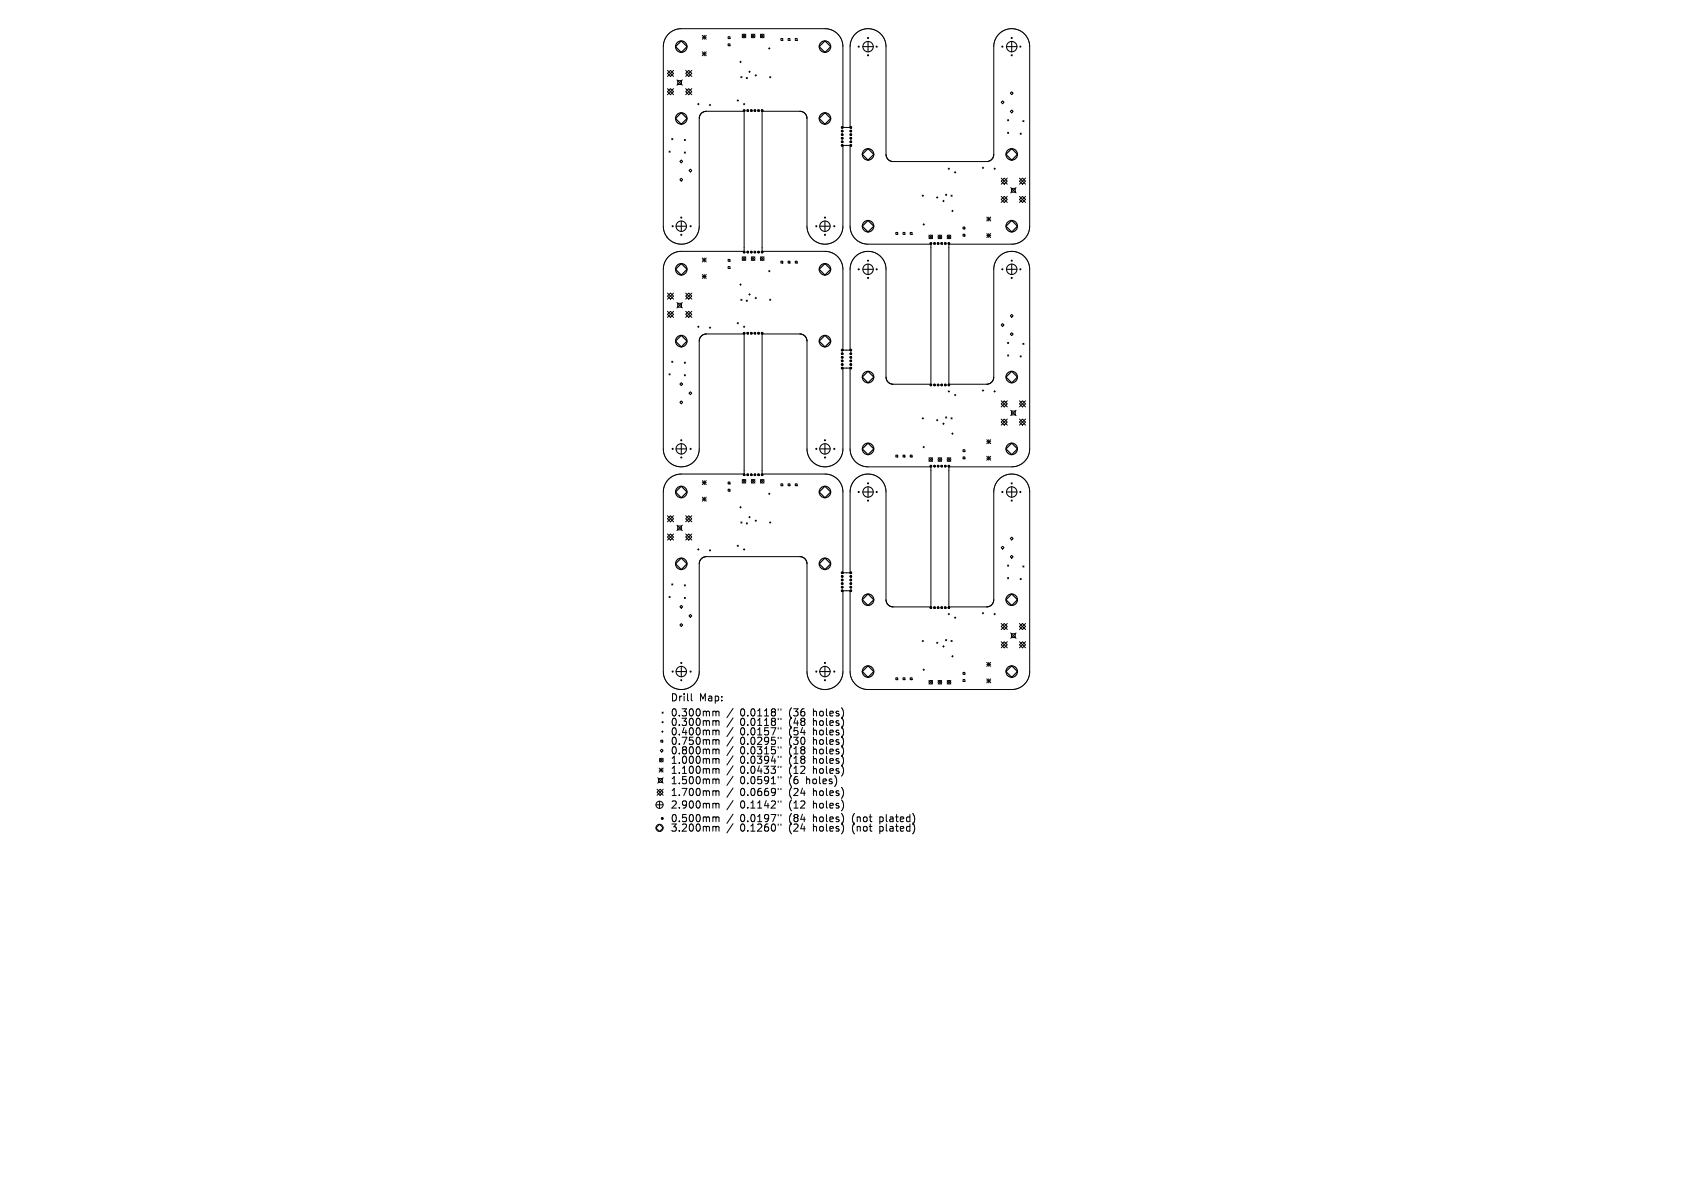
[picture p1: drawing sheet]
<svg xmlns="http://www.w3.org/2000/svg" width="297mm" height="210mm" viewBox="0 0 297 210" stroke-linecap="round" stroke-linejoin="round" font-family="sans-serif">
<defs><g id="words">
<g font-size="1.8">
<text x="117.6" y="123.2">Drill</text>
<text x="117.6" y="125.8">0.300mm</text>
<text x="122.6" y="123.2">Map:</text>
<text x="129.7" y="125.8">0.0118&quot;</text>
<text x="138.3" y="125.8">(36</text>
<text x="142.6" y="125.8">holes)</text>
<text x="117.6" y="127.5">0.300mm</text>
<text x="117.6" y="129.2">0.400mm</text>
<text x="117.6" y="130.8">0.750mm</text>
<text x="129.7" y="127.5">0.0118&quot;</text>
<text x="129.7" y="129.2">0.0157&quot;</text>
<text x="129.7" y="130.8">0.0295&quot;</text>
<text x="138.3" y="127.5">(48</text>
<text x="138.3" y="129.2">(54</text>
<text x="138.3" y="130.8">(30</text>
<text x="142.6" y="127.5">holes)</text>
<text x="142.6" y="129.2">holes)</text>
<text x="142.6" y="130.8">holes)</text>
<text x="117.6" y="132.5">0.800mm</text>
<text x="117.6" y="134.1">1.000mm</text>
<text x="117.6" y="135.9">1.100mm</text>
<text x="117.6" y="137.7">1.500mm</text>
<text x="129.7" y="132.5">0.0315&quot;</text>
<text x="129.7" y="134.1">0.0394&quot;</text>
<text x="129.7" y="135.9">0.0433&quot;</text>
<text x="129.7" y="137.7">0.0591&quot;</text>
<text x="138.3" y="132.5">(18</text>
<text x="138.3" y="134.1">(18</text>
<text x="138.3" y="135.9">(12</text>
<text x="138.3" y="137.7">(6</text>
<text x="141.4" y="137.7">holes)</text>
<text x="142.6" y="132.5">holes)</text>
<text x="142.6" y="134.1">holes)</text>
<text x="142.6" y="135.9">holes)</text>
<text x="117.6" y="139.8">1.700mm</text>
<text x="117.6" y="142">2.900mm</text>
<text x="129.7" y="139.8">0.0669&quot;</text>
<text x="129.7" y="142">0.1142&quot;</text>
<text x="138.3" y="139.8">(24</text>
<text x="138.3" y="142">(12</text>
<text x="142.6" y="139.8">holes)</text>
<text x="142.6" y="142">holes)</text>
<text x="117.6" y="144.4">0.500mm</text>
<text x="117.6" y="146">3.200mm</text>
<text x="129.7" y="144.4">0.0197&quot;</text>
<text x="129.7" y="146">0.1260&quot;</text>
<text x="138.3" y="144.4">(84</text>
<text x="138.3" y="146">(24</text>
<text x="142.6" y="144.4">holes)</text>
<text x="142.6" y="146">holes)</text>
<text x="149.5" y="144.4">(not</text>
<text x="149.5" y="146">(not</text>
<text x="154.3" y="144.4">plated)</text>
<text x="154.3" y="146">plated)</text>
</g>
</g></defs>
<g fill="none" stroke="#000" stroke-width=".18">
<path d="M117.1 12.9l.5-.6 .6 .6-.6 .5zM117.1 12.3l1.1 1.1M117.1 15.5l1.1 1.1M117.2 6a3.2 3.2 0 0 1 2.3-1h25.4a3.2 3.2 0 0 1 3 3.2v14.2h1.2v-14.4a3.2 3.2 0 0 1 3.3-3 3.2 3.2 0 0 1 3 3.2v18.9l.3 .8 .5 .3 .5 .1h16.4l.5-.1 .3-.2 .3-.4 .1-.5v-19.1a3.2 3.2 0 0 1 3.3-3 3.2 3.2 0 0 1 3 3.2v31.6a3.2 3.2 0 0 1-3.1 3h-11v24.6h6.7l.6-.3 .5-.5v-19.5a3.2 3.2 0 0 1 3.3-3 3.2 3.2 0 0 1 3 3.1v31.7a3.2 3.2 0 0 1-3.1 3h-11v24.6h6.7l.6-.3 .5-.5v-19.5a3.2 3.2 0 0 1 3.3-3 3.2 3.2 0 0 1 3 3.1v31.7a3.2 3.2 0 0 1-3.1 3h-25.4a3.2 3.2 0 0 1-3-3.2v-14.2h-1.2v14.4a3.2 3.2 0 0 1-3.3 3 3.2 3.2 0 0 1-3-3.2v-18.9l-.3-.8-.5-.3-.5-.1h-16.4l-.5 .1-.3 .2-.3 .4-.1 .5v19.1a3.2 3.2 0 0 1-3.3 3 3.2 3.2 0 0 1-3-3.2v-31.6a3.2 3.2 0 0 1 3.1-3h11v-24.6h-6.7l-.6 .3-.5 .5v19.5a3.2 3.2 0 0 1-3.3 3 3.2 3.2 0 0 1-3-3.1v-31.7a3.2 3.2 0 0 1 3.1-3h11v-24.6h-6.7l-.6 .3-.5 .5v19.5a3.2 3.2 0 0 1-3.3 3 3.2 3.2 0 0 1-3-3.1v-31.7l.2-1.1zM117.6 15.5l.6 .6-.6 .5-.5-.5zM118.2 15.5l-1.1 1.1M118.2 12.3l-1.1 1.1M118.8 14l.9 1M118.9 14.1h.7v.7h-.7zM119.7 14l-.9 1M120.3 12.9l.5-.6 .6 .6-.6 .5zM120.3 15.5l1.1 1.1"/>
<path d="M120.3 12.3l1.1 1.1M120.8 15.5l.6 .6-.6 .5-.5-.5zM121.4 12.3l-1.1 1.1M121.4 15.5l-1.1 1.1M122.4 18.3h.2M122.5 18.1v.3M123.2 6.2l.7 .7M123.2 6.5h.7M123.2 9.1l.7 .7M123.2 9.4h.7M123.5 6.2v.7M123.5 9.1v.7"/>
<path d="M123.9 6.2l-.7 .7M123.9 9.1l-.7 .7M124.4 18.4h.3M124.6 18.3v.2M127.7 6.4h.4v.4h-.4zM127.7 7.7h.4v.3h-.4zM129.3 17.6h.3M129.4 17.5v.3M129.8 10.9h.2M129.9 10.7v.3M130 13.4l.2 .2M130.2 13.4l-.2 .2"/>
<path d="M130.2 6l.6 .6M130.4 18.3h.3M130.4 19.3h.3v.2h-.3zM130.5 18.1v.3M130.8 6l-.6 .6M130.9 13.6l.2 .2M131.1 19.3h.2v.2h-.2zM131.1 13.6l-.2 .2M131.4 12.6h.2M131.5 12.5v.2M131.7 19.3h.2v.2h-.2zM131.8 6l.6 .6"/>
<path d="M132.3 19.3h.2v.2h-.2zM132.4 6l-.6 .6M132.5 13.2h.2M132.6 13.1v.2M133 19.3h.2v.2h-.2zM133.4 6l.6 .6M133.6 19.3h.2v.2h-.2zM133.7 19.5h6.7l.7 .3 .4 .5 .1 19.4a3.2 3.2 0 0 0 3.1 3.1 3.2 3.2 0 0 0 3.2-3.1v-14.2h1.2v14.2a3.2 3.2 0 0 0 3.2 3.1h11v24.6h-6.7l-.7-.3-.4-.5-.1-19.4a3.2 3.2 0 0 0-3.1-3.1 3.2 3.2 0 0 0-3.2 3.1v14.2h-1.2v-14.2a3.2 3.2 0 0 0-3.2-3.1h-11zM134 6l-.6 .6M134.8 8.5h.3M135 8.4v.2M135 13.5h.2"/>
<path d="M135.1 13.4v.3M137 6.8h.3v.3h-.3zM138.3 6.8h.3v.3h-.3zM139.5 6.8h.3v.3h-.3zM151.4 8.2h1.8M152.3 7.3v1.8M175.9 17.7l.2 .2-.2 .3-.3-.3zM176.6 8.2h1.8M177.2 19.5l.3-.2 .2 .2-.2 .3zM177.5 16.1l.2 .2-.2 .3-.3-.3zM177.5 7.3v1.8M117.4 26.5l.2 .2"/>
<path d="M117.6 26.5l-.2 .2M117.8 24.3l.2 .2M118 24.3l-.2 .2M118.6 39.7h1.8M119.3 28.3l.2-.2 .3 .2-.3 .3zM119.5 31.3l.3 .2-.3 .3-.2-.3zM119.5 38.8v1.8M120.1 24.5l.1 .2M120.1 26.7l.1 .2M120.2 24.5l-.1 .2M120.2 26.7l-.1 .2M120.9 29.9l.2-.2 .3 .2-.3 .3z"/>
<path d="M143.8 39.7h1.8M144.7 38.8v1.8M147.6 22.2h.3v.3h-.3zM147.6 22.9h.3v.2h-.3zM147.6 23.5h.3v.2h-.3zM147.6 24.1h.3v.3h-.3zM147.6 24.8h.3v.2h-.3zM147.6 25.4h.3v.2h-.3zM149.1 22.2h.3v.3h-.3zM149.1 22.9h.3v.2h-.3zM149.1 23.5h.3v.2h-.3zM149.1 24.1h.3v.3h-.3z"/>
<path d="M149.1 24.8h.3v.2h-.3zM149.1 25.4h.3v.2h-.3zM161.8 34.3h.2M161.9 34.2v.3M161.9 39.4h.3M162 39.2v.3M164.3 34.6h.2M164.4 34.5v.3M165.4 35.3h.2M165.5 35.2v.2M165.9 34.1l.2 .2M166.1 34.1l-.2 .2"/>
<path d="M166.3 29.6h.3M166.5 29.5v.2M166.8 34.2l.2 .2M167 37h.2M167 34.2l-.2 .2M167.1 36.9v.2M167.4 30.2h.3M167.6 30.1v.3M168.9 39.8h.4v.4h-.4zM172.3 29.4h.3M172.4 29.3v.3M173.1 38.1l.7 .7"/>
<path d="M173.1 38.4h.7M173.5 38.1v.7M173.8 38.1l-.7 .7M174.4 29.6h.2M174.5 29.5v.2M175.6 31.3l1.1 1M175.6 34.5l1.1 1M176.2 31.3l.5 .5-.5 .5-.6-.5zM176.2 34.5l.5 .5-.5 .5-.6-.5zM176.7 34.5l-1.1 1M176.7 31.3l-1.1 1M176.8 21l.2 .2"/>
<path d="M176.8 23.2l.2 .2M177 23.2l-.2 .2M177 21l-.2 .2M177.3 32.9l.9 1M177.4 33.1h.7v.6h-.7zM178.2 32.9l-.9 1M178.8 31.8l.6-.5 .5 .5-.5 .5zM178.8 35l.6-.5 .5 .5-.5 .5zM178.8 34.5l1.1 1M178.8 31.3l1.1 1M179 23.4l.2 .2M179.2 23.4l-.2 .2"/>
<path d="M179.4 21.2l.2 .2M179.6 21.2l-.2 .2M179.9 31.3l-1.1 1M179.9 34.5l-1.1 1M117.1 51.9l.5-.5 .6 .5-.6 .6zM117.1 51.4l1.1 1.1M117.1 54.6l1.1 1.1M117.6 54.6l.6 .6-.6 .5-.5-.5zM118.2 54.6l-1.1 1.1M118.2 51.4l-1.1 1.1M118.8 53.1l.9 .9M118.9 53.2h.7v.7h-.7z"/>
<path d="M119.7 53.1l-.9 .9M120.3 51.9l.5-.5 .6 .5-.6 .6zM120.3 55.2l.5-.6 .6 .6-.6 .5zM120.3 54.6l1.1 1.1M120.3 51.4l1.1 1.1M121.4 51.4l-1.1 1.1M121.4 54.6l-1.1 1.1M122.4 57.3h.2M122.5 57.2v.3M123.2 45.3l.7 .7M123.2 45.6h.7M123.2 48.2l.7 .7"/>
<path d="M123.2 48.5h.7M123.5 45.3v.7M123.5 48.2v.7M123.9 45.3l-.7 .7M123.9 48.2l-.7 .7M124.4 57.5h.3M124.6 57.4v.2M127.7 45.5h.4v.3h-.4zM127.7 46.8h.4v.3h-.4zM129.3 56.7h.3M129.4 56.6v.2M129.8 49.9h.2"/>
<path d="M129.9 49.8v.3M130 52.5l.2 .2M130.2 52.5l-.2 .2M130.2 45.1l.6 .6M130.4 57.3h.3M130.4 44.1h.3v.2h-.3zM130.4 58.4h.3v.2h-.3zM130.5 57.2v.3M130.8 45.1l-.6 .6M130.9 52.7l.2 .2M131.1 44.1h.2v.2h-.2zM131.1 58.4h.2v.2h-.2z"/>
<path d="M131.1 52.7l-.2 .2M131.4 51.7h.2M131.5 51.5v.3M131.7 44.1h.2v.2h-.2zM131.7 58.4h.2v.2h-.2zM131.8 45.1l.6 .6M132.3 44.1h.2v.2h-.2zM132.3 58.4h.2v.2h-.2zM132.4 45.1l-.6 .6M132.5 52.3h.2M132.6 52.2v.2M133 44.1h.2v.2h-.2z"/>
<path d="M133 58.4h.2v.2h-.2zM133.4 45.1l.6 .6M133.6 44.1h.2v.2h-.2zM133.6 58.4h.2v.2h-.2zM133.7 58.6h6.7l.7 .3 .4 .5 .1 19.4a3.2 3.2 0 0 0 3.1 3.1 3.2 3.2 0 0 0 3.2-3.1v-14.2h1.2v14.2a3.2 3.2 0 0 0 3.2 3.1h11v24.6h-6.7l-.7-.3-.4-.5-.1-19.4a3.2 3.2 0 0 0-3.1-3.1 3.2 3.2 0 0 0-3.2 3.1v14.2h-1.2v-14.2a3.2 3.2 0 0 0-3.2-3.1h-11zM134 45.1l-.6 .6M134.8 47.6h.3M135 47.4v.3M135 52.6h.2M135.1 52.5v.2M137 45.8h.3v.4h-.3zM138.3 45.8h.3v.4h-.3z"/>
<path d="M139.5 45.8h.3v.4h-.3zM151.4 47.2h1.8M152.3 46.3v1.9M157.2 40.8h.3v.3h-.3zM158.4 40.8h.3v.3h-.3zM159.7 40.8h.3v.3h-.3zM163 41.2l.6 .7M163.2 42.6h.2v.2h-.2zM163.6 41.2l-.6 .7M163.8 42.6h.3v.2h-.3zM164.5 42.6h.2v.2h-.2zM164.6 41.2l.6 .7"/>
<path d="M165.1 42.6h.2v.2h-.2zM165.2 41.2l-.6 .7M165.7 42.6h.2v.2h-.2zM166.2 41.2l.6 .7M166.3 42.6h.3v.2h-.3zM166.8 41.2l-.6 .7M168.9 41.1h.4v.3h-.4zM173.1 41l.7 .7M173.1 41.3h.7M173.5 41v.7M173.8 41l-.7 .7M175.9 56.8l.2 .2-.2 .3-.3-.3z"/>
<path d="M176.6 47.2h1.8M177.2 58.6l.3-.2 .2 .2-.2 .3zM177.5 55.2l.2 .2-.2 .3-.3-.3zM177.5 46.3v1.9M117.4 65.6l.2 .2M117.6 65.6l-.2 .2M117.8 63.4l.2 .2M118 63.4l-.2 .2M118.6 78.8h1.8M119.3 67.4l.2-.3 .3 .3-.3 .2zM119.3 70.6l.2-.3 .3 .3-.3 .2zM119.5 77.8v1.9"/>
<path d="M120.1 63.5l.1 .2M120.1 65.7l.1 .2M120.2 63.5l-.1 .2M120.2 65.7l-.1 .2M120.9 69l.2-.3 .3 .3-.3 .2zM143.8 78.8h1.8M144.7 77.8v1.9M147.6 61.3h.3v.2h-.3zM147.6 61.9h.3v.3h-.3zM147.6 62.6h.3v.2h-.3zM147.6 63.2h.3v.2h-.3zM147.6 63.8h.3v.3h-.3z"/>
<path d="M147.6 64.5h.3v.2h-.3zM149.1 61.3h.3v.2h-.3zM149.1 61.9h.3v.3h-.3zM149.1 62.6h.3v.2h-.3zM149.1 63.2h.3v.2h-.3zM149.1 63.8h.3v.3h-.3zM149.1 64.5h.3v.2h-.3zM157.2 79.8h.3v.4h-.3zM158.4 79.8h.3v.4h-.3zM159.7 79.8h.3v.4h-.3zM161.8 73.4h.2M161.9 73.3v.2"/>
<path d="M161.9 78.4h.3M162 78.3v.3M163.2 67.4h.2v.3h-.2zM163.8 67.4h.3v.3h-.3zM164.3 73.7h.2M164.4 73.6v.2M164.5 67.4h.2v.3h-.2zM165.1 67.4h.2v.3h-.2zM165.4 74.3h.2M165.5 74.2v.3M165.7 67.4h.2v.3h-.2zM165.9 73.1l.2 .2"/>
<path d="M166.1 73.1l-.2 .2M166.3 68.7h.3M166.3 67.4h.3v.3h-.3zM166.5 68.5v.3M166.8 73.3l.2 .2M167 76.1h.2M167 73.3l-.2 .2M167.1 76v.2M167.4 69.3h.3M167.6 69.2v.2M168.9 78.9h.4v.3h-.4zM172.3 68.5h.3"/>
<path d="M172.4 68.4v.2M173.1 77.1l.7 .7M173.1 77.5h.7M173.5 77.1v.7M173.8 77.1l-.7 .7M174.4 68.7h.2M174.5 68.5v.3M175.6 70.3l1.1 1.1M175.6 73.5l1.1 1.1M176.2 70.3l.5 .6-.5 .5-.6-.5zM176.2 73.5l.5 .6-.5 .5-.6-.5zM176.7 73.5l-1.1 1.1"/>
<path d="M176.7 70.3l-1.1 1.1M176.8 60.1l.2 .2M176.8 62.3l.2 .2M177 62.3l-.2 .2M177 60.1l-.2 .2M177.3 72l.9 .9M177.4 72.1h.7v.7h-.7zM178.2 72l-.9 .9M178.8 70.9l.6-.6 .5 .6-.5 .5zM178.8 73.5l1.1 1.1M178.8 70.3l1.1 1.1M179 62.4l.2 .2"/>
<path d="M179.2 62.4l-.2 .2M179.4 73.5l.5 .6-.5 .5-.6-.5zM179.4 60.2l.2 .2M179.6 60.2l-.2 .2M179.9 70.3l-1.1 1.1M179.9 73.5l-1.1 1.1M117.1 94.2l.5-.5 .6 .5-.6 .6zM117.1 90.5l1.1 1.1M117.1 93.7l1.1 1.1M117.6 90.5l.6 .5-.6 .6-.5-.6zM118.2 93.7l-1.1 1.1M118.2 90.5l-1.1 1.1"/>
<path d="M118.8 92.1l.9 1M118.9 92.3h.7v.7h-.7zM119.7 92.1l-.9 1M120.3 91l.5-.5 .6 .5-.6 .6zM120.3 94.2l.5-.5 .6 .5-.6 .6zM120.3 93.7l1.1 1.1M120.3 90.5l1.1 1.1M121.4 90.5l-1.1 1.1M121.4 93.7l-1.1 1.1M122.4 96.4h.2M122.5 96.3v.2M123.2 84.3l.7 .7"/>
<path d="M123.2 84.7h.7M123.2 87.2l.7 .7M123.2 87.6h.7M123.5 84.3v.7M123.5 87.2v.7M123.9 84.3l-.7 .7M123.9 87.2l-.7 .7M124.4 96.6h.3M124.6 96.4v.3M127.7 84.6h.4v.3h-.4zM127.7 85.8h.4v.4h-.4zM129.3 95.8h.3"/>
<path d="M129.4 95.6v.3M129.8 89h.2M129.9 88.9v.2M130 91.6l.2 .2M130.2 91.6l-.2 .2M130.2 84.1l.6 .7M130.4 96.4h.3M130.4 83.2h.3v.2h-.3zM130.5 96.3v.2M130.8 84.1l-.6 .7M130.9 91.7l.2 .2M131.1 83.2h.2v.2h-.2z"/>
<path d="M131.1 91.7l-.2 .2M131.4 90.7h.2M131.5 90.6v.3M131.7 83.2h.2v.2h-.2zM131.8 84.1l.6 .7M132.3 83.2h.2v.2h-.2zM132.4 84.1l-.6 .7M132.5 91.4h.2M132.6 91.2v.3M133 83.2h.2v.2h-.2zM133.4 84.1l.6 .7M133.6 83.2h.2v.2h-.2z"/>
<path d="M134 84.1l-.6 .7M134.8 86.6h.3M135 86.5v.3M135 91.7h.2M135.1 91.5v.3M137 84.9h.3v.3h-.3zM138.3 84.9h.3v.3h-.3zM139.5 84.9h.3v.3h-.3zM151.4 86.3h1.8M152.3 85.4v1.8M163 80.3l.6 .6M163.2 81.7h.2v.2h-.2z"/>
<path d="M163.6 80.3l-.6 .6M163.8 81.7h.3v.2h-.3zM164.5 81.7h.2v.2h-.2zM164.6 80.3l.6 .6M165.1 81.7h.2v.2h-.2zM165.2 80.3l-.6 .6M165.7 81.7h.2v.2h-.2zM166.2 80.3l.6 .6M166.3 81.7h.3v.2h-.3zM166.8 80.3l-.6 .6M168.9 80.2h.4v.3h-.4zM173.1 80l.7 .7"/>
<path d="M173.1 80.4h.7M173.5 80v.7M173.8 80l-.7 .7M175.9 95.8l.2 .3-.2 .2-.3-.2zM176.6 86.3h1.8M176.8 99.1l.2 .2M177 99.1l-.2 .2M177.2 94.5l.3-.3 .2 .3-.2 .2zM177.5 97.4l.2 .3-.2 .2-.3-.2zM177.5 85.4v1.8M179.4 99.3l.2 .2M179.6 99.3l-.2 .2"/>
<path d="M117.4 104.7l.2 .1M117.6 104.7l-.2 .1M117.8 102.4l.2 .2M118 102.4l-.2 .2M118.6 117.8h1.8M119.3 106.5l.2-.3 .3 .3-.3 .2zM119.3 109.7l.2-.3 .3 .3-.3 .2zM119.5 116.9v1.8M120.1 102.6l.1 .2M120.1 104.8l.1 .2M120.2 102.6l-.1 .2M120.2 104.8l-.1 .2"/>
<path d="M120.9 108.1l.2-.3 .3 .3-.3 .2zM143.8 117.8h1.8M144.7 116.9v1.8M147.6 100.4h.3v.2h-.3zM147.6 101h.3v.2h-.3zM147.6 101.6h.3v.3h-.3zM147.6 102.3h.3v.2h-.3zM147.6 102.9h.3v.2h-.3zM147.6 103.5h.3v.3h-.3zM149.1 100.4h.3v.2h-.3zM149.1 101h.3v.2h-.3zM149.1 101.6h.3v.3h-.3z"/>
<path d="M149.1 102.3h.3v.2h-.3zM149.1 102.9h.3v.2h-.3zM149.1 103.5h.3v.3h-.3zM157.2 118.9h.3v.3h-.3zM158.4 118.9h.3v.3h-.3zM159.7 118.9h.3v.3h-.3zM161.8 112.5h.2M161.9 112.3v.3M161.9 117.5h.3M162 117.4v.2M163 119.4l.6 .6M163.2 106.5h.2v.2h-.2z"/>
<path d="M163.6 119.4l-.6 .6M163.8 106.5h.3v.2h-.3zM164.3 112.8h.2M164.4 112.7v.2M164.5 106.5h.2v.2h-.2zM164.6 119.4l.6 .6M165.1 106.5h.2v.2h-.2zM165.2 119.4l-.6 .6M165.4 113.4h.2M165.5 113.3v.2M165.7 106.5h.2v.2h-.2zM165.9 112.2l.2 .2"/>
<path d="M166.1 112.2l-.2 .2M166.2 119.4l.6 .6M166.3 107.7h.3M166.3 106.5h.3v.2h-.3zM166.5 107.6v.3M166.8 119.4l-.6 .6M166.8 112.4l.2 .2M167 115.1h.2M167 112.4l-.2 .2M167.1 115v.3M167.4 108.4h.3M167.6 108.2v.3"/>
<path d="M168.9 118h.4v.3h-.4zM168.9 119.2h.4v.4h-.4zM172.3 107.6h.3M172.4 107.5v.2M173.1 116.2l.7 .7M173.1 116.6h.7M173.1 119.1l.7 .7M173.1 119.5h.7M173.5 116.2v.7M173.5 119.1v.7M173.8 116.2l-.7 .7M173.8 119.1l-.7 .7"/>
<path d="M174.4 107.7h.2M174.5 107.6v.3M175.6 109.4l1.1 1.1M175.6 112.6l1.1 1.1M176.2 109.4l.5 .5-.5 .6-.6-.6zM176.2 112.6l.5 .5-.5 .6-.6-.6zM176.7 112.6l-1.1 1.1M176.7 109.4l-1.1 1.1M176.8 101.3l.2 .2M177 101.3l-.2 .2M177.3 111l.9 1M177.4 111.2h.7v.7h-.7z"/>
<path d="M178.2 111l-.9 1M178.8 109.9l.6-.5 .5 .5-.5 .6zM178.8 112.6l1.1 1.1M178.8 109.4l1.1 1.1M179 101.5l.2 .2M179.2 101.5l-.2 .2M179.4 112.6l.5 .5-.5 .6-.6-.6zM179.9 109.4l-1.1 1.1M179.9 112.6l-1.1 1.1M115.3 139l.5-.5 .5 .5-.5 .5zM115.3 138.5l1 1M115.4 136.5l.9 .9"/>
<path d="M115.5 136.6h.7v.7h-.7zM115.6 134.8l.7 .7M115.6 135.1h.7M115.7 133l.6 .7M115.9 129.9h.4v.3h-.4zM116 134.8v.7M116.1 131.4l.2 .3-.2 .2-.3-.2zM116.1 128.4h.2M116.1 124.9l.2 .2M116.2 128.2v.3M116.3 124.9l-.2 .2M116.3 133l-.6 .7"/>
<path d="M116.3 134.8l-.7 .7M116.3 136.5l-.9 .9M116.3 138.5l-1 1M121.3 121.7v1.1l.2 .2M125.2 124.8l.4 .2M125.2 126.4l.4 .2M125.2 128.1l.4 .2M125.2 129.8l.4 .1M125.2 131.4l.4 .2M125.2 133.1l.4 .2M125.2 134.8l.4 .2M125.2 136.7l.4 .1"/>
<path d="M125.2 138.7l.4 .2M125.6 125l.2-.2h.3v.8M125.6 125v.6M125.6 126.6v.7M125.6 128.3v.6M125.6 129.9v.7M125.6 131.6v.7M125.6 133.3v.6M125.6 135v.7M125.6 136.8v.7M125.6 138.9v.7M125.6 126.6l.2-.2 .3 .1v.8"/>
<path d="M125.6 128.3l.2-.2 .3 .1v.7M125.6 129.9l.2-.1h.3v.8M125.6 131.6l.2-.2 .3 .1v.8M125.6 133.3l.2-.2 .3 .1v.7M125.6 135l.2-.2 .3 .1v.8M125.6 136.8l.2-.1h.3v.8M125.6 138.9l.2-.2 .3 .1v.8M128.6 124.3l-1.1 1.6M128.6 126l-1.1 1.6M128.6 127.6l-1.1 1.6M128.6 129.3l-1.1 1.6M128.6 130.9l-1.1 1.7"/>
<path d="M128.6 132.6l-1.1 1.6M128.6 134.4l-1.1 1.6M128.6 136.2l-1.1 1.6M128.6 138.3l-1.1 1.6M136.5 124.4v.2M136.5 126v.3M136.5 127.7v.2M136.5 129.3v.3M136.5 131v.2M136.5 132.7v.2M136.5 134.4v.3M136.5 136.2v.3"/>
<path d="M136.5 138.3v.3M137 124.4v.2M137 126v.3M137 127.7v.2M137 129.3v.3M137 131v.2M137 132.7v.2M137 134.4v.3M137 136.2v.3M137 138.3v.3M146.7 136.6l.1 .5-.2 .6M147.8 124.4l.2 .6-.2 .9"/>
<path d="M147.8 126.1l.2 .6-.2 .8M147.8 127.7l.2 .6-.2 .9M147.8 129.4l.2 .6-.2 .8M147.8 131.1l.2 .6-.2 .8M147.8 132.7l.2 .6-.2 .9M147.8 134.5l.2 .6-.2 .8M147.8 138.4l.2 .6-.2 .8M115.1 145.2l.6-.6 .6 .6-.6 .7zM115.1 141.2h1.2M115.7 140.6v1.2M116.1 143.5h.2v.2h-.2zM125.2 140.9l.4 .2"/>
<path d="M125.2 143.3l.4 .2M125.2 145l.4 .2M125.6 141.1v.7M125.6 143.5v.7M125.6 145.2v.6M125.6 141.1l.2-.2 .3 .1v.8M125.6 143.5l.2-.2 .3 .1v.8M125.6 145.2l.2-.2h.3v.8M128.6 140.5l-1.1 1.6M128.6 142.8l-1.1 1.7M128.6 144.5l-1.1 1.6M136.5 140.5v.3"/>
<path d="M136.5 142.9v.2M136.5 144.6v.2M137 140.5v.3M137 142.9v.2M137 144.6v.2M147.8 140.6l.2 .6-.2 .8M147.8 143l.2 .6-.2 .8M147.8 144.6l.2 .6-.2 .9M160.2 142.8a1.48 1.48 0 0 1 0 1.8M160.2 144.4a1.48 1.48 0 0 1 0 1.8"/>
<circle cx="130.5" cy="6.3" r=".32"/>
<circle cx="130.5" cy="19.4" r=".16"/>
<circle cx="131.2" cy="19.4" r=".16"/>
<circle cx="131.8" cy="19.4" r=".16"/>
<circle cx="132.1" cy="6.3" r=".32"/>
<circle cx="132.4" cy="19.4" r=".16"/>
<circle cx="133.1" cy="19.4" r=".16"/>
<circle cx="133.7" cy="19.4" r=".16"/>
<circle cx="133.7" cy="6.3" r=".32"/>
<circle cx="150.6" cy="8.2" r=".09"/>
<circle cx="152.3" cy="8.2" r=".91"/>
<circle cx="152.3" cy="6.7" r=".09"/>
<circle cx="152.3" cy="9.7" r=".09"/>
<circle cx="153.8" cy="8.2" r=".09"/>
<circle cx="175.8" cy="8.2" r=".09"/>
<circle cx="177.5" cy="8.2" r=".91"/>
<circle cx="177.5" cy="6.7" r=".09"/>
<circle cx="177.5" cy="9.7" r=".09"/>
<circle cx="179" cy="8.2" r=".09"/>
<circle cx="118" cy="39.7" r=".09"/>
<circle cx="119.5" cy="39.7" r=".91"/>
<circle cx="119.5" cy="38.2" r=".09"/>
<circle cx="121.2" cy="39.7" r=".09"/>
<circle cx="143.2" cy="39.7" r=".09"/>
<circle cx="144.7" cy="39.7" r=".91"/>
<circle cx="144.7" cy="38.2" r=".09"/>
<circle cx="146.4" cy="39.7" r=".09"/>
<circle cx="147.7" cy="23.6" r=".16"/>
<circle cx="147.7" cy="23" r=".16"/>
<circle cx="147.7" cy="22.4" r=".16"/>
<circle cx="147.7" cy="25.5" r=".16"/>
<circle cx="147.7" cy="24.9" r=".16"/>
<circle cx="147.7" cy="24.2" r=".16"/>
<circle cx="149.3" cy="23.6" r=".16"/>
<circle cx="149.3" cy="23" r=".16"/>
<circle cx="149.3" cy="22.4" r=".16"/>
<circle cx="149.3" cy="25.5" r=".16"/>
<circle cx="149.3" cy="24.9" r=".16"/>
<circle cx="149.3" cy="24.2" r=".16"/>
<circle cx="119.5" cy="41.2" r=".09"/>
<circle cx="130.5" cy="45.4" r=".32"/>
<circle cx="130.5" cy="44.2" r=".16"/>
<circle cx="130.5" cy="58.5" r=".16"/>
<circle cx="131.2" cy="44.2" r=".16"/>
<circle cx="131.2" cy="58.5" r=".16"/>
<circle cx="131.8" cy="44.2" r=".16"/>
<circle cx="131.8" cy="58.5" r=".16"/>
<circle cx="132.1" cy="45.4" r=".32"/>
<circle cx="132.4" cy="44.2" r=".16"/>
<circle cx="132.4" cy="58.5" r=".16"/>
<circle cx="133.1" cy="44.2" r=".16"/>
<circle cx="133.1" cy="58.5" r=".16"/>
<circle cx="133.7" cy="44.2" r=".16"/>
<circle cx="133.7" cy="58.5" r=".16"/>
<circle cx="133.7" cy="45.4" r=".32"/>
<circle cx="144.7" cy="41.2" r=".09"/>
<circle cx="150.6" cy="47.2" r=".09"/>
<circle cx="152.3" cy="47.2" r=".91"/>
<circle cx="152.3" cy="45.7" r=".09"/>
<circle cx="152.3" cy="48.8" r=".09"/>
<circle cx="153.8" cy="47.2" r=".09"/>
<circle cx="163.3" cy="41.6" r=".32"/>
<circle cx="163.3" cy="42.7" r=".16"/>
<circle cx="163.9" cy="42.7" r=".16"/>
<circle cx="164.6" cy="42.7" r=".16"/>
<circle cx="164.9" cy="41.6" r=".32"/>
<circle cx="165.2" cy="42.7" r=".16"/>
<circle cx="165.8" cy="42.7" r=".16"/>
<circle cx="166.5" cy="42.7" r=".16"/>
<circle cx="166.5" cy="41.6" r=".32"/>
<circle cx="175.8" cy="47.2" r=".09"/>
<circle cx="177.5" cy="47.2" r=".91"/>
<circle cx="177.5" cy="45.7" r=".09"/>
<circle cx="177.5" cy="48.8" r=".09"/>
<circle cx="179" cy="47.2" r=".09"/>
<circle cx="118" cy="78.8" r=".09"/>
<circle cx="119.5" cy="78.8" r=".91"/>
<circle cx="119.5" cy="77.2" r=".09"/>
<circle cx="121.2" cy="78.8" r=".09"/>
<circle cx="143.2" cy="78.8" r=".09"/>
<circle cx="144.7" cy="78.8" r=".91"/>
<circle cx="144.7" cy="77.2" r=".09"/>
<circle cx="146.4" cy="78.8" r=".09"/>
<circle cx="147.7" cy="61.4" r=".16"/>
<circle cx="147.7" cy="63.9" r=".16"/>
<circle cx="147.7" cy="64.6" r=".16"/>
<circle cx="147.7" cy="62.1" r=".16"/>
<circle cx="147.7" cy="63.3" r=".16"/>
<circle cx="147.7" cy="62.7" r=".16"/>
<circle cx="149.3" cy="63.9" r=".16"/>
<circle cx="149.3" cy="64.6" r=".16"/>
<circle cx="149.3" cy="61.4" r=".16"/>
<circle cx="149.3" cy="62.1" r=".16"/>
<circle cx="149.3" cy="63.3" r=".16"/>
<circle cx="149.3" cy="62.7" r=".16"/>
<circle cx="163.3" cy="67.5" r=".16"/>
<circle cx="163.9" cy="67.5" r=".16"/>
<circle cx="164.6" cy="67.5" r=".16"/>
<circle cx="165.2" cy="67.5" r=".16"/>
<circle cx="165.8" cy="67.5" r=".16"/>
<circle cx="166.5" cy="67.5" r=".16"/>
<circle cx="119.5" cy="80.3" r=".09"/>
<circle cx="130.5" cy="84.4" r=".32"/>
<circle cx="130.5" cy="83.3" r=".16"/>
<circle cx="131.2" cy="83.3" r=".16"/>
<circle cx="131.8" cy="83.3" r=".16"/>
<circle cx="132.1" cy="84.4" r=".32"/>
<circle cx="132.4" cy="83.3" r=".16"/>
<circle cx="133.1" cy="83.3" r=".16"/>
<circle cx="133.7" cy="83.3" r=".16"/>
<circle cx="133.7" cy="84.4" r=".32"/>
<circle cx="144.7" cy="80.3" r=".09"/>
<circle cx="150.6" cy="86.3" r=".09"/>
<circle cx="152.3" cy="86.3" r=".91"/>
<circle cx="152.3" cy="84.8" r=".09"/>
<circle cx="152.3" cy="87.8" r=".09"/>
<circle cx="153.8" cy="86.3" r=".09"/>
<circle cx="163.3" cy="80.6" r=".32"/>
<circle cx="163.3" cy="81.8" r=".16"/>
<circle cx="163.9" cy="81.8" r=".16"/>
<circle cx="164.6" cy="81.8" r=".16"/>
<circle cx="164.9" cy="80.6" r=".32"/>
<circle cx="165.2" cy="81.8" r=".16"/>
<circle cx="165.8" cy="81.8" r=".16"/>
<circle cx="166.5" cy="81.8" r=".16"/>
<circle cx="166.5" cy="80.6" r=".32"/>
<circle cx="175.8" cy="86.3" r=".09"/>
<circle cx="177.5" cy="86.3" r=".91"/>
<circle cx="177.5" cy="84.8" r=".09"/>
<circle cx="177.5" cy="87.8" r=".09"/>
<circle cx="179" cy="86.3" r=".09"/>
<circle cx="118" cy="117.8" r=".09"/>
<circle cx="119.5" cy="117.8" r=".91"/>
<circle cx="119.5" cy="119.3" r=".09"/>
<circle cx="119.5" cy="116.3" r=".09"/>
<circle cx="121.2" cy="117.8" r=".09"/>
<circle cx="143.2" cy="117.8" r=".09"/>
<circle cx="144.7" cy="117.8" r=".91"/>
<circle cx="144.7" cy="119.3" r=".09"/>
<circle cx="144.7" cy="116.3" r=".09"/>
<circle cx="146.4" cy="117.8" r=".09"/>
<circle cx="147.7" cy="100.5" r=".16"/>
<circle cx="147.7" cy="103.6" r=".16"/>
<circle cx="147.7" cy="102.4" r=".16"/>
<circle cx="147.7" cy="103" r=".16"/>
<circle cx="147.7" cy="101.8" r=".16"/>
<circle cx="147.7" cy="101.1" r=".16"/>
<circle cx="149.3" cy="103.6" r=".16"/>
<circle cx="149.3" cy="102.4" r=".16"/>
<circle cx="149.3" cy="100.5" r=".16"/>
<circle cx="149.3" cy="103" r=".16"/>
<circle cx="149.3" cy="101.8" r=".16"/>
<circle cx="149.3" cy="101.1" r=".16"/>
<circle cx="163.3" cy="119.7" r=".32"/>
<circle cx="163.3" cy="106.6" r=".16"/>
<circle cx="163.9" cy="106.6" r=".16"/>
<circle cx="164.6" cy="106.6" r=".16"/>
<circle cx="164.9" cy="119.7" r=".32"/>
<circle cx="165.2" cy="106.6" r=".16"/>
<circle cx="165.8" cy="106.6" r=".16"/>
<circle cx="166.5" cy="106.6" r=".16"/>
<circle cx="166.5" cy="119.7" r=".32"/>
<circle cx="116" cy="133.4" r=".31"/>
<circle cx="116.2" cy="126.7" r=".09"/>
<circle cx="115.7" cy="141.2" r=".63"/>
<circle cx="115.7" cy="145.2" r=".63"/>
<circle cx="116.2" cy="143.6" r=".16"/>
</g>
<g fill="#000" stroke="#000" stroke-width=".18">
<circle cx="117" cy="41.6" r=".03"/>
<circle cx="147.9" cy="61.4" r=".03"/>
<circle cx="147.9" cy="100.5" r=".03"/>
</g>
<g fill="none" stroke="#000" stroke-width=".2">
<path d="M118.5 8.2l1-1 1 1-1 1zM144.7 7.2l1 1-1 1-1-1zM118.5 20.8l1-1 1 1-1 1zM143.7 20.8l1-1 1 1-1 1zM151.3 27.1l1-1 1 1-1 1zM151.3 39.7l1-1 1 1-1 1zM176.5 27.1l1-1 1 1-1 1zM176.5 39.7l1-1 1 1-1 1zM118.5 47.2l1-1 1 1-1 1.1zM118.5 59.9l1-1.1 1 1.1-1 1zM144.7 46.2l1 1-1 1.1-1-1.1zM144.7 58.8l1 1.1-1 1-1-1z"/>
<path d="M151.3 66.2l1-1.1 1 1.1-1 1zM151.3 78.8l1-1.1 1 1.1-1 1zM176.5 66.2l1-1.1 1 1.1-1 1zM176.5 78.8l1-1.1 1 1.1-1 1zM118.5 86.3l1-1 1 1-1 1zM118.5 98.9l1-1 1 1-1 1zM144.7 85.3l1 1-1 1-1-1zM144.7 97.9l1 1-1 1-1-1zM151.3 105.2l1-1 1 1-1 1zM151.3 117.8l1-1 1 1-1 1zM176.5 117.8l1-1 1 1-1 1zM177.5 104.2l1 1-1 1-1-1z"/>
<circle cx="119.5" cy="8.2" r="1.01"/>
<circle cx="144.7" cy="8.2" r="1.01"/>
<circle cx="119.5" cy="20.8" r="1.01"/>
<circle cx="144.7" cy="20.8" r="1.01"/>
<circle cx="152.3" cy="27.1" r="1.01"/>
<circle cx="152.3" cy="39.7" r="1.01"/>
<circle cx="177.5" cy="27.1" r="1.01"/>
<circle cx="177.5" cy="39.7" r="1.01"/>
<circle cx="119.5" cy="59.9" r="1.01"/>
<circle cx="119.5" cy="47.2" r="1.01"/>
<circle cx="144.7" cy="59.9" r="1.01"/>
<circle cx="144.7" cy="47.2" r="1.01"/>
<circle cx="152.3" cy="66.2" r="1.01"/>
<circle cx="152.3" cy="78.8" r="1.01"/>
<circle cx="177.5" cy="66.2" r="1.01"/>
<circle cx="177.5" cy="78.8" r="1.01"/>
<circle cx="119.5" cy="98.9" r="1.01"/>
<circle cx="119.5" cy="86.3" r="1.01"/>
<circle cx="144.7" cy="98.9" r="1.01"/>
<circle cx="144.7" cy="86.3" r="1.01"/>
<circle cx="152.3" cy="117.8" r="1.01"/>
<circle cx="152.3" cy="105.2" r="1.01"/>
<circle cx="177.5" cy="117.8" r="1.01"/>
<circle cx="177.5" cy="105.2" r="1.01"/>
</g>
<use href="#words"/>
</svg>
